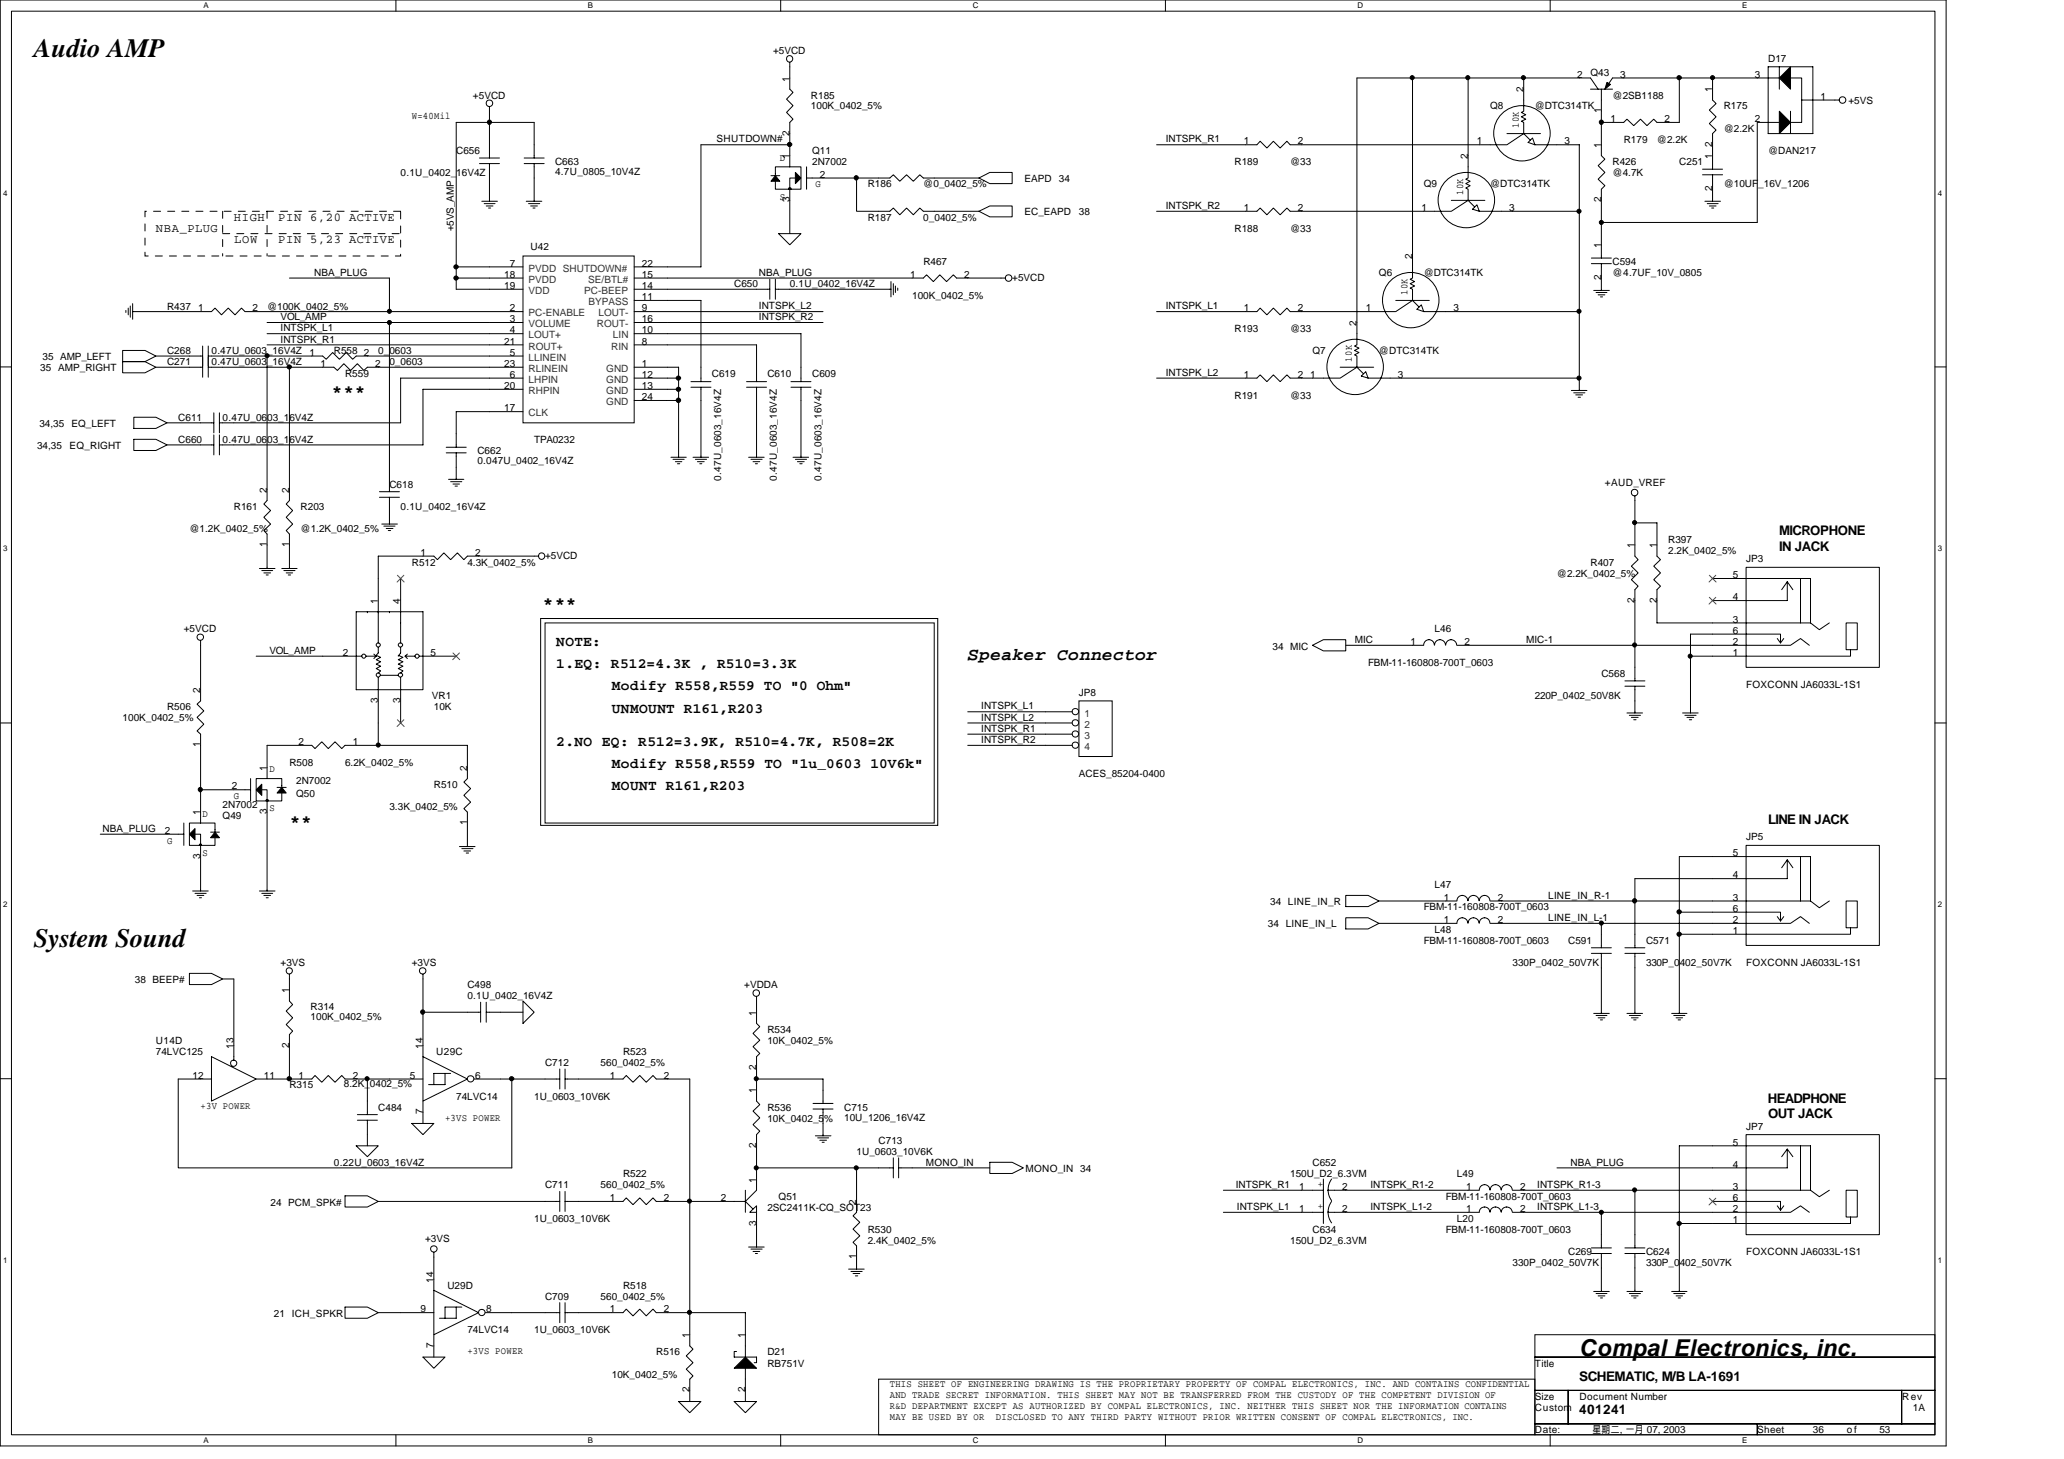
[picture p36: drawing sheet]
<svg xmlns="http://www.w3.org/2000/svg" width="297mm" height="210mm" viewBox="0 0 297 210" stroke-linecap="round" stroke-linejoin="round" font-family="sans-serif">
<defs><g id="words">
<g font-size="3.8">
<text x="4.9" y="8.3">Audio AMP</text>
<text x="4.9" y="136.3">System Sound</text>
</g>
<text font-size="3.3" x="227.3" y="195.1">Compal Electronics, inc.</text>
<g font-size="2.5">
<text x="47.7" y="57.1">***</text>
<text x="78.1" y="87.5">***</text>
<text x="139.3" y="95">Speaker Connector</text>
<text x="41.7" y="118.9">**</text>
</g>
<g font-size="2.1">
<text x="80" y="92.9">NOTE:</text>
<text x="80" y="96.1">1.EQ: R512=4.3K , R510=3.3K</text>
<text x="88" y="99.3">Modify R558,R559 TO &quot;0 Ohm&quot;</text>
<text x="80" y="107.3">2.NO EQ: R512=3.9K, R510=4.7K, R508=2K</text>
<text x="88" y="102.5">UNMOUNT R161,R203</text>
<text x="88" y="110.5">Modify R558,R559 TO &quot;1u_0603 10V6k&quot;</text>
<text x="88" y="113.7">MOUNT R161,R203</text>
</g>
<g font-size="1.9">
<text x="256.1" y="77">MICROPHONE</text>
<text x="256.1" y="79.3">IN JACK</text>
<text x="254.5" y="118.6">LINE IN JACK</text>
<text x="254.4" y="158.6">HEADPHONE</text>
<text x="254.5" y="160.9">OUT JACK</text>
<text x="227.3" y="203.4">401241</text>
<text x="227.3" y="198.6">SCHEMATIC, M/B LA-1691</text>
</g>
<g font-size="1.7">
<text x="22.4" y="33.4">NBA_PLUG</text>
<text x="33.7" y="31.8">HIGH</text>
<text x="33.7" y="35">LOW</text>
<text x="40" y="35">PIN</text>
<text x="40" y="31.8">PIN</text>
<text x="44.6" y="35">5,23 ACTIVE</text>
<text x="44.6" y="31.8">6,20 ACTIVE</text>
</g>
<g font-size="1.4">
<text x="111.2" y="7.7">+5VCD</text>
<text x="113.6" y="11.7" transform="rotate(-90 113.6 11.7)">1</text>
<text x="227" y="11.2">2</text>
<text x="228.9" y="11">Q43</text>
<text x="233.2" y="11.2">3</text>
<text x="252.6" y="11.2">3</text>
<text x="254.5" y="8.9">D17</text>
<text x="59.3" y="17.2">W=40Mil</text>
<text x="68.1" y="14.2">+5VCD</text>
<text x="116.7" y="14.2">R185</text>
<text x="116.7" y="15.6">100K_0402_5%</text>
<text x="214.5" y="15.7">Q8</text>
<text x="219.2" y="13.3" transform="rotate(-90 219.2 13.3)">2</text>
<text x="220.9" y="15.7">@DTC314TK</text>
<text x="230.4" y="16.3" transform="rotate(-90 230.4 16.3)">1</text>
<text x="231.8" y="17.6">1</text>
<text x="232.1" y="14.2">@2SB1188</text>
<text x="239.6" y="17.6">2</text>
<text x="246.4" y="13.3" transform="rotate(-90 246.4 13.3)">1</text>
<text x="248.1" y="15.7">R175</text>
<text x="252.6" y="17.6">2</text>
<text x="262" y="14.4">1</text>
<text x="266" y="15">+5VS</text>
<text x="65.7" y="22.2">C656</text>
<text x="79.9" y="23.7">C663</text>
<text x="103.1" y="20.5">SHUTDOWN#</text>
<text x="112.2" y="23.1">D</text>
<text x="113.6" y="22.9" transform="rotate(-90 113.6 22.9)">1</text>
<text x="113.6" y="19.5" transform="rotate(-90 113.6 19.5)">2</text>
<text x="116.9" y="22.2">Q11</text>
<text x="116.9" y="23.7">2N7002</text>
<text x="167.8" y="20.5">INTSPK_R1</text>
<text x="177.7" y="23.7">R189</text>
<text x="179" y="20.8">1</text>
<text x="185.7" y="23.7">@33</text>
<text x="186.8" y="20.8">2</text>
<text x="211.2" y="22.9" transform="rotate(-90 211.2 22.9)">2</text>
<text x="212.6" y="20.8">1</text>
<text x="218.6" y="18.4" transform="rotate(-90 218.6 18.4)">10K</text>
<text x="225.2" y="20.8">3</text>
<text x="230.4" y="21.3" transform="rotate(-90 230.4 21.3)">1</text>
<text x="232.1" y="23.7">R426</text>
<text x="233.7" y="20.6">R179</text>
<text x="238.5" y="20.6">@2.2K</text>
<text x="241.7" y="23.7">C251</text>
<text x="246.4" y="22.9" transform="rotate(-90 246.4 22.9)">1</text>
<text x="246.4" y="21.1" transform="rotate(-90 246.4 21.1)">2</text>
<text x="248.1" y="19">@2.2K</text>
<text x="254.5" y="22.2">@DAN217</text>
<text x="57.7" y="25.4">0.1U_0402_16V4Z</text>
<text x="79.9" y="25.2">4.7U_0805_10V4Z</text>
<text x="112.2" y="28.7">S</text>
<text x="113.6" y="29.1" transform="rotate(-90 113.6 29.1)">3</text>
<text x="117.3" y="27">G</text>
<text x="118" y="25.6">2</text>
<text x="124.9" y="27">R186</text>
<text x="132.9" y="27">@0_0402_5%</text>
<text x="147.4" y="26.2">EAPD</text>
<text x="152.4" y="26.2">34</text>
<text x="204.9" y="27">Q9</text>
<text x="210.6" y="28" transform="rotate(-90 210.6 28)">10K</text>
<text x="214.5" y="27">@DTC314TK</text>
<text x="230.4" y="29.1" transform="rotate(-90 230.4 29.1)">2</text>
<text x="232.1" y="25.4">@4.7K</text>
<text x="246.4" y="27.5" transform="rotate(-90 246.4 27.5)">2</text>
<text x="248.1" y="27">@10UF_16V_1206</text>
<text x="65.3" y="33.3" transform="rotate(-90 65.3 33.3)">+5VS_AMP</text>
<text x="76.4" y="35.9">U42</text>
<text x="124.9" y="31.7">R187</text>
<text x="132.9" y="31.7">0_0402_5%</text>
<text x="147.4" y="31">EC_EAPD</text>
<text x="155.3" y="31">38</text>
<text x="167.8" y="30.1">INTSPK_R2</text>
<text x="177.7" y="33.4">R188</text>
<text x="179" y="30.4">1</text>
<text x="185.7" y="33.4">@33</text>
<text x="186.8" y="30.4">2</text>
<text x="204.6" y="30.4">1</text>
<text x="217.2" y="30.4">3</text>
<text x="230.4" y="35.7" transform="rotate(-90 230.4 35.7)">1</text>
<text x="45.2" y="39.7">NBA_PLUG</text>
<text x="72.6" y="40">18</text>
<text x="72.6" y="41.6">19</text>
<text x="73.4" y="38.4">7</text>
<text x="92.4" y="41.6">14</text>
<text x="92.4" y="40">15</text>
<text x="92.4" y="38.4">22</text>
<text x="105.7" y="41.4">C650</text>
<text x="109.2" y="39.7">NBA_PLUG</text>
<text x="113.7" y="41.4">0.1U_0402_16V4Z</text>
<text x="131" y="40">1</text>
<text x="132.9" y="38.2">R467</text>
<text x="138.8" y="40">2</text>
<text x="145.7" y="40.4">+5VCD</text>
<text x="198.5" y="39.8">Q6</text>
<text x="203.2" y="37.3" transform="rotate(-90 203.2 37.3)">2</text>
<text x="204.9" y="39.8">@DTC314TK</text>
<text x="230.4" y="40.3" transform="rotate(-90 230.4 40.3)">2</text>
<text x="232.1" y="38.2">C594</text>
<text x="232.1" y="39.8">@4.7UF_10V_0805</text>
<text x="24" y="44.6">R437</text>
<text x="28.5" y="44.8">1</text>
<text x="36.4" y="44.8">2</text>
<text x="38.4" y="44.6">@100K_0402_5%</text>
<text x="40.4" y="47.7">INTSPK_L1</text>
<text x="40.4" y="46.1">VOL_AMP</text>
<text x="73.4" y="44.8">2</text>
<text x="73.4" y="46.4">3</text>
<text x="73.4" y="48">4</text>
<text x="92.4" y="46.4">16</text>
<text x="92.4" y="44.8">9</text>
<text x="92.4" y="43.2">11</text>
<text x="92.4" y="48">10</text>
<text x="109.2" y="46.1">INTSPK_R2</text>
<text x="109.2" y="44.5">INTSPK_L2</text>
<text x="131.3" y="43">100K_0402_5%</text>
<text x="167.8" y="44.5">INTSPK_L1</text>
<text x="177.7" y="47.8">R193</text>
<text x="179" y="44.8">1</text>
<text x="185.7" y="47.8">@33</text>
<text x="186.8" y="44.8">2</text>
<text x="195.2" y="46.9" transform="rotate(-90 195.2 46.9)">2</text>
<text x="196.6" y="44.8">1</text>
<text x="202.6" y="42.4" transform="rotate(-90 202.6 42.4)">10K</text>
<text x="209.2" y="44.8">3</text>
<text x="5.8" y="53.4">35 AMP_RIGHT</text>
<text x="6.1" y="51.8">35 AMP_LEFT</text>
<text x="24" y="52.6">C271</text>
<text x="24" y="51">C268</text>
<text x="30.4" y="52.6">0.47U_0603_16V4Z</text>
<text x="30.4" y="51">0.47U_0603_16V4Z</text>
<text x="40.4" y="49.3">INTSPK_R1</text>
<text x="44.5" y="51.2">1</text>
<text x="46.1" y="52.8">1</text>
<text x="48" y="51">R558</text>
<text x="52.4" y="51.2">2</text>
<text x="54" y="52.8">2</text>
<text x="54.4" y="51">0_0603</text>
<text x="56" y="52.6">0_0603</text>
<text x="72.6" y="49.6">21</text>
<text x="72.6" y="52.8">23</text>
<text x="73.4" y="51.2">5</text>
<text x="92.4" y="49.6">8</text>
<text x="92.4" y="52.8">1</text>
<text x="188.9" y="51">Q7</text>
<text x="194.6" y="52" transform="rotate(-90 194.6 52)">10K</text>
<text x="198.5" y="51">@DTC314TK</text>
<text x="49.7" y="54.2">R559</text>
<text x="72.6" y="56">20</text>
<text x="72.6" y="59.2">17</text>
<text x="73.4" y="54.4">6</text>
<text x="92.4" y="57.6">24</text>
<text x="92.4" y="56">13</text>
<text x="92.4" y="54.4">12</text>
<text x="102.4" y="54.2">C619</text>
<text x="110.4" y="54.2">C610</text>
<text x="116.9" y="54.2">C609</text>
<text x="167.8" y="54.1">INTSPK_L2</text>
<text x="177.7" y="57.4">R191</text>
<text x="179" y="54.4">1</text>
<text x="185.7" y="57.4">@33</text>
<text x="186.8" y="54.4">2</text>
<text x="188.5" y="54.4">1</text>
<text x="201.2" y="54.4">3</text>
<text x="5.3" y="64.6">34,35</text>
<text x="5.7" y="61.4">34,35</text>
<text x="10" y="64.6">EQ_RIGHT</text>
<text x="10.3" y="61.4">EQ_LEFT</text>
<text x="25.7" y="60.6">C611</text>
<text x="25.7" y="63.8">C660</text>
<text x="32" y="60.6">0.47U_0603_16V4Z</text>
<text x="32" y="63.8">0.47U_0603_16V4Z</text>
<text x="68.7" y="65.4">C662</text>
<text x="76.9" y="63.8">TPA0232</text>
<text x="38.4" y="70.9" transform="rotate(-90 38.4 70.9)">2</text>
<text x="41.6" y="70.9" transform="rotate(-90 41.6 70.9)">2</text>
<text x="56" y="70.2">C618</text>
<text x="68.7" y="66.8">0.047U_0402_16V4Z</text>
<text x="103.8" y="69.1" transform="rotate(-90 103.8 69.1)">0.47U_0603_16V4Z</text>
<text x="111.8" y="69.1" transform="rotate(-90 111.8 69.1)">0.47U_0603_16V4Z</text>
<text x="118.2" y="69.1" transform="rotate(-90 118.2 69.1)">0.47U_0603_16V4Z</text>
<text x="231" y="69.8">+AUD_VREF</text>
<text x="27.3" y="76.6">@1.2K_0402_5%</text>
<text x="33.7" y="73.4">R161</text>
<text x="43.3" y="73.4">R203</text>
<text x="43.3" y="76.6">@1.2K_0402_5%</text>
<text x="57.7" y="73.4">0.1U_0402_16V4Z</text>
<text x="38.4" y="78.7" transform="rotate(-90 38.4 78.7)">1</text>
<text x="41.6" y="78.7" transform="rotate(-90 41.6 78.7)">1</text>
<text x="59.3" y="81.4">R512</text>
<text x="60.5" y="80">1</text>
<text x="67.3" y="81.4">4.3K_0402_5%</text>
<text x="68.4" y="80">2</text>
<text x="78.4" y="80.4">+5VCD</text>
<text x="224.1" y="83">@2.2K_0402_5%</text>
<text x="228.9" y="81.4">R407</text>
<text x="235.2" y="78.9" transform="rotate(-90 235.2 78.9)">1</text>
<text x="238.4" y="78.9" transform="rotate(-90 238.4 78.9)">1</text>
<text x="240.1" y="78.2">R397</text>
<text x="240.1" y="79.8">2.2K_0402_5%</text>
<text x="249.4" y="83.2">5</text>
<text x="251.3" y="80.9">JP3</text>
<text x="54.4" y="86.9" transform="rotate(-90 54.4 86.9)">1</text>
<text x="57.6" y="86.9" transform="rotate(-90 57.6 86.9)">4</text>
<text x="235.2" y="86.7" transform="rotate(-90 235.2 86.7)">2</text>
<text x="238.4" y="86.7" transform="rotate(-90 238.4 86.7)">2</text>
<text x="249.4" y="89.6">3</text>
<text x="249.4" y="86.4">4</text>
<text x="26.5" y="91">+5VCD</text>
<text x="38.8" y="94.1">VOL_AMP</text>
<text x="49.4" y="94.4">2</text>
<text x="62" y="94.4">5</text>
<text x="183.1" y="93.5">34 MIC</text>
<text x="195" y="92.5">MIC</text>
<text x="196.9" y="95.8">FBM-11-160808-700T_0603</text>
<text x="203" y="92.8">1</text>
<text x="206.5" y="91">L46</text>
<text x="210.8" y="92.8">2</text>
<text x="219.6" y="92.5">MIC-1</text>
<text x="249.4" y="94.4">1</text>
<text x="249.4" y="92.8">2</text>
<text x="249.4" y="91.2">6</text>
<text x="28.8" y="99.7" transform="rotate(-90 28.8 99.7)">2</text>
<text x="54.4" y="101.1" transform="rotate(-90 54.4 101.1)">3</text>
<text x="57.6" y="101.1" transform="rotate(-90 57.6 101.1)">3</text>
<text x="62.1" y="100.6">VR1</text>
<text x="155.3" y="100.1">JP8</text>
<text x="220.9" y="100.6">220P_0402_50V8K</text>
<text x="230.5" y="97.4">C568</text>
<text x="251.3" y="99">FOXCONN JA6033L-1S1</text>
<text x="17.6" y="103.8">100K_0402_5%</text>
<text x="24" y="102.2">R506</text>
<text x="28.8" y="107.5" transform="rotate(-90 28.8 107.5)">1</text>
<text x="43" y="107.2">2</text>
<text x="50.8" y="107.2">1</text>
<text x="62.4" y="102.2">10K</text>
<text x="141.2" y="105.3">INTSPK_R1</text>
<text x="141.2" y="103.7">INTSPK_L2</text>
<text x="141.2" y="102.1">INTSPK_L1</text>
<text x="141.2" y="106.9">INTSPK_R2</text>
<text x="33.4" y="113.6">2</text>
<text x="38.4" y="110.9" transform="rotate(-90 38.4 110.9)">1</text>
<text x="38.8" y="111.1">D</text>
<text x="41.7" y="110.2">R508</text>
<text x="42.6" y="112.7">2N7002</text>
<text x="49.7" y="110.2">6.2K_0402_5%</text>
<text x="62.4" y="113.4">R510</text>
<text x="67.2" y="110.9" transform="rotate(-90 67.2 110.9)">2</text>
<text x="155.3" y="111.8">ACES_85204-0400</text>
<text x="14.8" y="119.7">NBA_PLUG</text>
<text x="23.7" y="120">2</text>
<text x="28.8" y="117.3" transform="rotate(-90 28.8 117.3)">1</text>
<text x="29.2" y="117.5">D</text>
<text x="32" y="117.9">Q49</text>
<text x="32" y="116.2">2N7002</text>
<text x="33.7" y="115">G</text>
<text x="38.4" y="117.1" transform="rotate(-90 38.4 117.1)">3</text>
<text x="38.8" y="116.7">S</text>
<text x="42.6" y="114.6">Q50</text>
<text x="56" y="116.6">3.3K_0402_5%</text>
<text x="67.2" y="118.7" transform="rotate(-90 67.2 118.7)">1</text>
<text x="24" y="121.4">G</text>
<text x="28.8" y="123.5" transform="rotate(-90 28.8 123.5)">3</text>
<text x="29.2" y="123.1">S</text>
<text x="249.4" y="123.2">5</text>
<text x="251.3" y="120.9">JP5</text>
<text x="182.8" y="130.2">34 LINE_IN_R</text>
<text x="204.9" y="131">FBM-11-160808-700T_0603</text>
<text x="206.5" y="127.8">L47</text>
<text x="207.8" y="129.6">1</text>
<text x="215.6" y="129.6">2</text>
<text x="222.8" y="129.3">LINE_IN_R-1</text>
<text x="249.4" y="129.6">3</text>
<text x="249.4" y="126.4">4</text>
<text x="249.4" y="131.2">6</text>
<text x="182.5" y="133.4">34 LINE_IN_L</text>
<text x="204.9" y="135.8">FBM-11-160808-700T_0603</text>
<text x="206.5" y="134.2">L48</text>
<text x="207.8" y="132.8">1</text>
<text x="215.6" y="132.8">2</text>
<text x="222.8" y="132.5">LINE_IN_L-1</text>
<text x="225.7" y="135.8">C591</text>
<text x="236.9" y="135.8">C571</text>
<text x="249.4" y="134.4">1</text>
<text x="249.4" y="132.8">2</text>
<text x="19.4" y="141.4">38 BEEP#</text>
<text x="40.4" y="139">+3VS</text>
<text x="41.6" y="142.9" transform="rotate(-90 41.6 142.9)">1</text>
<text x="59.3" y="139">+3VS</text>
<text x="67.3" y="142.2">C498</text>
<text x="67.3" y="143.8">0.1U_0402_16V4Z</text>
<text x="107.1" y="142.2">+VDDA</text>
<text x="217.7" y="139">330P_0402_50V7K</text>
<text x="236.9" y="139">330P_0402_50V7K</text>
<text x="251.3" y="139">FOXCONN JA6033L-1S1</text>
<text x="44.7" y="145.4">R314</text>
<text x="44.7" y="146.8">100K_0402_5%</text>
<text x="108.8" y="146.1" transform="rotate(-90 108.8 146.1)">1</text>
<text x="110.4" y="148.6">R534</text>
<text x="22.4" y="150.2">U14D</text>
<text x="22.4" y="151.8">74LVC125</text>
<text x="27.7" y="155.2">12</text>
<text x="33.6" y="150.9" transform="rotate(-90 33.6 150.9)">13</text>
<text x="38" y="155.2">11</text>
<text x="41.6" y="150.7" transform="rotate(-90 41.6 150.7)">2</text>
<text x="43" y="155.2">1</text>
<text x="50.8" y="155.2">2</text>
<text x="59" y="155.2">5</text>
<text x="60.8" y="150.9" transform="rotate(-90 60.8 150.9)">14</text>
<text x="62.8" y="151.8">U29C</text>
<text x="68.4" y="155.2">6</text>
<text x="78.4" y="153.4">C712</text>
<text x="86.4" y="153.4">560_0402_5%</text>
<text x="87.8" y="155.2">1</text>
<text x="89.7" y="151.8">R523</text>
<text x="95.5" y="155.2">2</text>
<text x="108.8" y="153.9" transform="rotate(-90 108.8 153.9)">2</text>
<text x="110.4" y="150.2">10K_0402_5%</text>
<text x="28.9" y="159.6">+3V POWER</text>
<text x="41.7" y="156.6">R315</text>
<text x="49.5" y="156.4">8.2K_0402_5%</text>
<text x="54.4" y="159.8">C484</text>
<text x="60.8" y="160.3" transform="rotate(-90 60.8 160.3)">7</text>
<text x="64" y="161.2">+3VS POWER</text>
<text x="65.7" y="158.2">74LVC14</text>
<text x="76.9" y="158.2">1U_0603_10V6K</text>
<text x="108.8" y="157.3" transform="rotate(-90 108.8 157.3)">1</text>
<text x="110.4" y="159.8">R536</text>
<text x="110.4" y="161.4">10K_0402_5%</text>
<text x="121.5" y="159.8">C715</text>
<text x="121.5" y="161.2">10U_1206_16V4Z</text>
<text x="48" y="167.8">0.22U_0603_16V4Z</text>
<text x="108.8" y="165.1" transform="rotate(-90 108.8 165.1)">2</text>
<text x="123.3" y="166.2">1U_0603_10V6K</text>
<text x="126.4" y="164.6">C713</text>
<text x="133.2" y="167.7">MONO_IN</text>
<text x="188.9" y="167.8">C652</text>
<text x="226" y="167.7">NBA_PLUG</text>
<text x="249.4" y="168">4</text>
<text x="249.4" y="164.8">5</text>
<text x="251.3" y="162.5">JP7</text>
<text x="38.9" y="173.5">24 PCM_SPK#</text>
<text x="78.4" y="171">C711</text>
<text x="86.4" y="171">560_0402_5%</text>
<text x="87.8" y="172.8">1</text>
<text x="89.7" y="169.4">R522</text>
<text x="95.5" y="172.8">2</text>
<text x="103.8" y="172.8">2</text>
<text x="108.8" y="170.1" transform="rotate(-90 108.8 170.1)">1</text>
<text x="112.1" y="172.6">Q51</text>
<text x="123.2" y="173.3" transform="rotate(-90 123.2 173.3)">2</text>
<text x="147.6" y="168.6">MONO_IN 34</text>
<text x="177.8" y="170.9">INTSPK_R1</text>
<text x="185.7" y="169.4">150U_D2_6.3VM</text>
<text x="187" y="171.2">1</text>
<text x="190.4" y="173.9" transform="rotate(-90 190.4 173.9)">+</text>
<text x="190.4" y="170.7" transform="rotate(-90 190.4 170.7)">+</text>
<text x="193.2" y="171.2">2</text>
<text x="197.2" y="170.9">INTSPK_R1-2</text>
<text x="208.1" y="172.6">FBM-11-160808-700T_0603</text>
<text x="209.7" y="169.4">L49</text>
<text x="211" y="171.2">1</text>
<text x="218.8" y="171.2">2</text>
<text x="221.2" y="170.9">INTSPK_R1-3</text>
<text x="249.4" y="171.2">3</text>
<text x="249.4" y="172.8">6</text>
<text x="61.2" y="178.6">+3VS</text>
<text x="76.9" y="175.8">1U_0603_10V6K</text>
<text x="108.8" y="176.3" transform="rotate(-90 108.8 176.3)">3</text>
<text x="110.4" y="174.2">2SC2411K-CQ_SOT23</text>
<text x="124.9" y="177.4">R530</text>
<text x="124.9" y="179">2.4K_0402_5%</text>
<text x="178" y="174.1">INTSPK_L1</text>
<text x="185.7" y="179">150U_D2_6.3VM</text>
<text x="187" y="174.4">1</text>
<text x="188.9" y="177.4">C634</text>
<text x="193.2" y="174.4">2</text>
<text x="197.2" y="174.1">INTSPK_L1-2</text>
<text x="208.1" y="177.4">FBM-11-160808-700T_0603</text>
<text x="209.7" y="175.8">L20</text>
<text x="211" y="174.4">1</text>
<text x="218.8" y="174.4">2</text>
<text x="221.2" y="174.1">INTSPK_L1-3</text>
<text x="249.4" y="176">1</text>
<text x="249.4" y="174.4">2</text>
<text x="62.4" y="184.5" transform="rotate(-90 62.4 184.5)">14</text>
<text x="64.4" y="185.4">U29D</text>
<text x="89.7" y="185.4">R518</text>
<text x="123.2" y="181.1" transform="rotate(-90 123.2 181.1)">1</text>
<text x="217.7" y="182.2">330P_0402_50V7K</text>
<text x="225.7" y="180.6">C269</text>
<text x="236.9" y="180.6">C624</text>
<text x="236.9" y="182.2">330P_0402_50V7K</text>
<text x="251.3" y="180.6">FOXCONN JA6033L-1S1</text>
<text x="39.4" y="189.5">21 ICH_SPKR</text>
<text x="60.5" y="188.8">9</text>
<text x="67.3" y="191.8">74LVC14</text>
<text x="70" y="188.8">8</text>
<text x="76.9" y="191.8">1U_0603_10V6K</text>
<text x="78.4" y="187">C709</text>
<text x="86.4" y="187">560_0402_5%</text>
<text x="87.8" y="188.8">1</text>
<text x="95.5" y="188.8">2</text>
<text x="62.4" y="193.9" transform="rotate(-90 62.4 193.9)">7</text>
<text x="67.3" y="194.8">+3VS POWER</text>
<text x="94.4" y="195">R516</text>
<text x="99.2" y="192.5" transform="rotate(-90 99.2 192.5)">1</text>
<text x="107.2" y="192.5" transform="rotate(-90 107.2 192.5)">1</text>
<text x="110.4" y="195">D21</text>
<text x="110.4" y="196.6">RB751V</text>
<text x="220.9" y="196.6">Title</text>
<text x="88" y="198.2">10K_0402_5%</text>
<text x="99.2" y="200.3" transform="rotate(-90 99.2 200.3)">2</text>
<text x="107.2" y="200.3" transform="rotate(-90 107.2 200.3)">2</text>
<text x="128.1" y="199.6">THIS SHEET OF ENGINEERING DRAWING IS THE PROPRIETARY PROPERTY OF COMPAL ELECTRONICS, INC. AND CONTAINS CONFIDENTIAL</text>
<text x="128.1" y="201.2">AND TRADE SECRET INFORMATION. THIS SHEET MAY NOT BE TRANSFERRED FROM THE CUSTODY OF THE COMPETENT DIVISION OF</text>
<text x="128.1" y="202.7">R&amp;D DEPARTMENT EXCEPT AS AUTHORIZED BY COMPAL ELECTRONICS, INC. NEITHER THIS SHEET NOR THE INFORMATION CONTAINS</text>
<text x="220.9" y="203">Custom</text>
<text x="220.9" y="201.4">Size</text>
<text x="227.3" y="201.4">Document Number</text>
<text x="273.8" y="201.4">Rev</text>
<text x="275.3" y="203">1A</text>
<text x="128.1" y="204.3">MAY BE USED BY OR</text>
<text x="143.3" y="204.3">DISCLOSED TO ANY THIRD PARTY WITHOUT PRIOR WRITTEN CONSENT OF COMPAL ELECTRONICS, INC.</text>
<text x="220.9" y="206.2">Date:</text>
<text x="229.2" y="206.2">星期二 一月 07, 2003</text>
<text x="233.1" y="206.2">,</text>
<text x="252.9" y="206.2">Sheet</text>
<text x="260.9" y="206.2">36</text>
<text x="265.8" y="206.2">of</text>
<text x="270.5" y="206.2">53</text>
</g>
<g font-size="1.4" fill="#333">
<text x="76.1" y="39.1">PVDD SHUTDOWN#</text>
<text x="76.1" y="40.7">PVDD</text>
<text x="84.7" y="40.7">SE/BTL#</text>
<text x="76.1" y="45.5">PC-ENABLE</text>
<text x="76.1" y="47.1">VOLUME</text>
<text x="76.1" y="42.3">VDD</text>
<text x="84.1" y="42.3">PC-BEEP</text>
<text x="84.7" y="43.9">BYPASS</text>
<text x="85.9" y="47.1">ROUT-</text>
<text x="86.1" y="45.5">LOUT-</text>
<text x="76.1" y="48.7">LOUT+</text>
<text x="76.1" y="50.3">ROUT+</text>
<text x="76.1" y="51.9">LLINEIN</text>
<text x="76.1" y="53.5">RLINEIN</text>
<text x="87.2" y="53.5">GND</text>
<text x="88" y="50.3">RIN</text>
<text x="88.2" y="48.7">LIN</text>
<text x="76.1" y="55.1">LHPIN</text>
<text x="76.1" y="56.7">RHPIN</text>
<text x="76.1" y="59.9">CLK</text>
<text x="87.2" y="58.3">GND</text>
<text x="87.2" y="56.7">GND</text>
<text x="87.2" y="55.1">GND</text>
<text x="156.1" y="103.1">1</text>
<text x="156.1" y="104.7">2</text>
<text x="156.1" y="106.3">3</text>
<text x="156.1" y="107.9">4</text>
</g>
<g font-size="1.1">
<text x="29.3" y="1.1">A</text>
<text x="84.6" y="1.1">B</text>
<text x="140" y="1.1">C</text>
<text x="195.4" y="1.1">D</text>
<text x="250.7" y="1.1">E</text>
<text x=".5" y="28.2">4</text>
<text x="278.9" y="28.2">4</text>
<text x=".5" y="79.3">3</text>
<text x="278.9" y="79.3">3</text>
<text x=".5" y="130.6">2</text>
<text x="278.9" y="130.6">2</text>
<text x=".5" y="181.7">1</text>
<text x="278.9" y="181.7">1</text>
<text x="29.3" y="207.6">A</text>
<text x="84.6" y="207.6">B</text>
<text x="140" y="207.6">C</text>
<text x="195.4" y="207.6">D</text>
<text x="250.7" y="207.6">E</text>
</g>
</g></defs>
<path d="M0 0h280.1v208h-280.1zM1.6 1.6h276.9v204.8h-276.9z" fill="none" stroke="#000" stroke-width=".14"/>
<g fill="#fff">
<path d="M29.3 .2h.7v1.2h-.7z"/>
<path d="M29.3 206.6h.7v1.2h-.7z"/>
</g>
<path d="M57 0v1.6M57 206.4v1.6" fill="none" stroke="#000" stroke-width=".14"/>
<g fill="#fff">
<path d="M84.6 .2h.7v1.2h-.7z"/>
<path d="M84.6 206.6h.7v1.2h-.7z"/>
</g>
<path d="M112.3 0v1.6M112.3 206.4v1.6" fill="none" stroke="#000" stroke-width=".14"/>
<g fill="#fff">
<path d="M140 .2h.8v1.2h-.8z"/>
<path d="M140 206.6h.8v1.2h-.8z"/>
</g>
<path d="M167.7 0v1.6M167.7 206.4v1.6" fill="none" stroke="#000" stroke-width=".14"/>
<g fill="#fff">
<path d="M195.4 .2h.7v1.2h-.7z"/>
<path d="M195.4 206.6h.7v1.2h-.7z"/>
</g>
<path d="M223.1 0v1.6M223.1 206.4v1.6" fill="none" stroke="#000" stroke-width=".14"/>
<g fill="#fff">
<path d="M250.7 .2h.8v1.2h-.8z"/>
<path d="M250.7 206.6h.8v1.2h-.8z"/>
<path d="M.5 27.2h.6v1.2h-.6z"/>
<path d="M278.9 27.2h.6v1.2h-.6z"/>
<path d="M.5 78.4h.6v1.1h-.6z"/>
<path d="M278.9 78.4h.6v1.1h-.6z"/>
</g>
<path d="M0 52.8h1.6M278.5 52.8h1.6" fill="none" stroke="#000" stroke-width=".14"/>
<g fill="#fff">
<path d="M.5 129.6h.6v1.2h-.6z"/>
<path d="M278.9 129.6h.6v1.2h-.6z"/>
</g>
<path d="M0 104h1.6M278.5 104h1.6" fill="none" stroke="#000" stroke-width=".14"/>
<g fill="#fff">
<path d="M.5 180.8h.6v1.1h-.6z"/>
<path d="M278.9 180.8h.6v1.1h-.6z"/>
</g>
<g fill="none" stroke="#000" stroke-width=".14">
<path d="M70.4 15.4v5.4M113.7 9v2.2M113.7 19.2v1.6M203.3 11.2v25.6M211.3 11.2v11.2M219.3 11.2v1.6M227.3 11.2h-32v35.2M230.5 17.6h1.6M230.5 16v4.8M233.7 11.2h19.2M241.7 11.2v6.4h-1.6M246.5 11.2v1.6"/>
<path d="M252.9 17.6v14.4h-22.4M262.5 14.4h2.2M65.7 38.4h4.7M69.3 29h2.3M69.7 29.3h1.5M70 29.6h.9M70.3 29.9h.3M70.4 25.6v3.4M75.7 29h2.3M76.1 29.3h1.6M76.4 29.6h.9M76.7 29.9h.3"/>
<path d="M76.9 20.8v-3.2h-11.2v24h4.7M76.9 25.6v3.4M112.1 33.6h3.2l-1.6 1.6zM113.7 22.4v-1.6h-12.8v17.6h-4.8M113.7 28.8v4.8M118.4 25.6h4.9v4.8h3.1M123.3 25.6h4.8l.5-.5 .9 1 1-1 .9 1 1-1 .5 .5h8M134.4 30.4h6.5M140.9 25.6l1.5-.8h3.3v1.6h-3.3zM140.9 30.4l1.5-.8h3.3v1.6h-3.3zM166.5 30.4h12.8M166.5 20.8h12.8"/>
<path d="M187.3 30.4h17.6M187.3 20.8h25.6M217.7 30.4h9.6M225.7 20.8h1.6v35.4M230.5 28.8v6.4M245.4 29h2.2M245.7 29.3h1.6M246 29.6h1M246.3 29.9h.3M246.5 20.8v1.6M246.5 27.2v1.8M17.6 50.4h3.3l1.5 .8-1.5 .8h-3.3z"/>
<path d="M17.6 52h3.3l1.5 .8-1.5 .8h-3.3zM18.1 44.7v.3M18.5 44.3v1M18.8 44v1.6M19.1 44.8h11.3l.5-.5 1 1 .9-1 1 1 1-1 .5 .5h35.1M19.1 43.7v2.2M22.4 52.8h4.9M22.4 51.2h4.9M32 52.8h9.7v17.6M32 51.2h12.9M38.4 48h32M38.4 49.6h32"/>
<path d="M38.4 46.4h32M38.4 51.2v19.2M41.7 40h14.3v4.8M41.7 52.8h4.7M52.9 51.2h17.5M54.4 52.8h16M56 46.4v22.4M65.7 40h4.7M70.4 56h-9.5v8h-27.2M70.4 54.4h-12.7v6.4h-24M70.4 59.2h-4.7v3.2M96.1 49.6h12.8v3.2"/>
<path d="M96.1 48h19.2v4.8M96.1 46.4h22.3M96.1 43.2h4.8v9.6M96.1 40h35.2M96.1 54.4h1.6M96.1 56h1.6M96.1 41.6h12.8M96.1 44.8h22.3M96.1 52.8h1.6v13M96.1 57.6h1.6M100.9 57.6v8.2M108.9 57.6v8.2"/>
<path d="M113.7 41.6h14.5M115.3 57.6v8.2M128.2 40.5v2.2M128.6 40.8v1.6M128.9 41.1v1M129.2 41.4v.4M139.3 40h5.4M166.5 54.4h12.8M166.5 44.8h12.8M187.3 54.4h1.6M187.3 44.8h9.6M201.7 54.4h25.6"/>
<path d="M209.7 44.8h17.6M226.1 56.2h2.3M226.5 56.5h1.6M226.8 56.8h1M227.1 57.1h.4M229.4 41.8h2.2M229.7 42.1h1.6M230 42.4h1M230.3 42.7h.3M230.5 40v1.8M19.3 60h3.1l1.6 .8-1.6 .8h-3.1zM19.3 63.2h3.1l1.6 .8-1.6 .8h-3.1z"/>
<path d="M24 64h4.9M24 60.8h4.9M38.4 78.4v3.4M41.7 78.4v3.4M54.9 75.4h2.3M55.2 75.7h1.7M55.6 76h1M55.9 76.3h.3M56 73.6v1.8M64.6 69h2.2M64.9 69.3h1.6M65.2 69.6h.9"/>
<path d="M65.5 69.9h.3M65.7 67.2v1.8M96.6 65.8h2.2M96.9 66.1h1.6M97.2 66.4h.9M97.5 66.7h.3M99.7 65.8h2.3M100.1 66.1h1.6M100.4 66.4h.9M100.7 66.7h.3M107.7 65.8h2.3M108.1 66.1h1.6"/>
<path d="M108.4 66.4h.9M108.7 66.7h.3M114.1 65.8h2.3M114.5 66.1h1.6M114.8 66.4h.9M115.1 66.7h.3M235.3 71.4v7M235.3 75.2h3.2v3.2M28.9 92.2v7M36.9 94.4h9.5M37.3 81.8h2.3M37.7 82.1h1.5"/>
<path d="M38 82.4h.9M38.3 82.7h.3M40.6 81.8h2.2M40.8 82.1h1.7M41.2 82.4h.9M41.5 82.7h.3M60.9 80h-6.5v3.2M68.9 80h8.6M77.8 89h57.2v29.7h-57.2zM78.4 89.6h56v28.8h-56zM188.9 92.8l1.6-.8h3.2v1.6h-3.2zM193.7 92.8h9.6"/>
<path d="M211.3 92.8h35.2M233.8 98.7h2.9M233.8 98h2.9M235.3 86.4v11.6M235.3 98.7v3.9M238.5 86.4v3.2h8M243.3 94.4h3.2M246.5 91.2h-3.2v11.4M28.9 107.2v9.6M28.9 113.6h4.8M38.4 116.8v11.4M43.3 107.2h-4.9v3.2"/>
<path d="M51.3 107.2h16v3.2M54.4 104v3.2M67.3 118.4v3.4M139.3 107.2h11.1M139.3 105.6h11.1M139.3 104h11.1M139.3 102.4h11.1M155.3 100.8h4.8v8h-4.8zM234.1 102.6h2.3M234.5 102.9h1.6M234.8 103.2h1M235.1 103.5h.4"/>
<path d="M242.1 102.6h2.3M242.5 102.9h1.6M242.8 103.2h1M243.1 103.5h.4M14.4 120h9.6M27.7 128.2h2.3M28.1 128.5h1.6M28.4 128.8h.9M28.7 129.2h.3M28.9 123.2v5M37.3 128.2h2.3M37.7 128.5h1.5"/>
<path d="M38 128.8h.9M38.3 129.2h.3M66.1 121.8h2.3M66.5 122.1h1.6M66.8 122.4h.9M67.1 122.7h.3M193.7 128.8h3.2l1.6 .8-1.6 .8h-3.2zM193.7 132h3.2l1.6 .8-1.6 .8h-3.2zM198.5 132.8h9.6M198.5 129.6h9.6M216.1 132.8h30.4M216.1 129.6h30.4"/>
<path d="M230.5 132.8v1.6M230.5 139.2v6.6M235.3 139.2v6.6M241.7 131.2h4.8M241.7 134.4h4.8M246.5 123.2h-4.8v22.6M246.5 126.4h-11.2v8M0 155.2h1.6M27.3 140h3.1l1.6 .8-1.6 .8h-3.1zM28.9 155.2h-3.2v12.8h48v-12.8M32 140.8h1.7v9.6M38.4 155.2h4.9"/>
<path d="M41.7 140.2v2.2M41.7 150.4v4.8M51.3 155.2h4.7M52.9 155.2v3.2M60.9 140.2v10.2M60.9 145.6h6.4M72 155.2h6.4M72 145.6h3.3M75.3 144l1.6 1.6-1.6 1.6zM83.3 155.2h4.8M96.1 155.2h3.2v36.8M108.9 143.4v2.2"/>
<path d="M108.9 153.6v3.2M108.9 155.2h9.5v3.5M117 159.6h2.9M117 158.7h2.9M118.4 159.6v3.8M229.4 145.8h2.2M229.7 146.1h1.6M230 146.4h1M230.3 146.7h.3M234.1 145.8h2.3M234.5 146.1h1.6M234.8 146.4h1"/>
<path d="M235.1 146.7h.4M240.6 145.8h2.2M240.9 146.1h1.6M241.2 146.4h.9M241.5 146.7h.3M278.5 155.2h1.6M49.7 172h3.2l1.5 .8-1.5 .9h-3.2zM51.3 164.8h3.1l-1.5 1.6zM52.9 163.2v1.6M54.4 172.8h24M59.3 161.6h3.1l-1.5 1.6zM60.9 160v1.6"/>
<path d="M83.3 172.8h4.8M96.1 172.8h8M107.7 179.4h2.3M108.1 179.7h1.6M108.9 168h17.5M108.9 164.8v4.8M108.9 176v3.4M117.3 163.4h2.3M117.7 163.7h1.5M118 164h1M118.3 164.3h.3M123.3 168v6.4l-.5 .5 .9 1-.9 .9 .9 1-.9 .9 .5 .5v3.4"/>
<path d="M131.3 168h11.1M142.4 167.2h3.3l1.6 .8-1.6 .8h-3.3zM176.1 171.2h11.2M176.1 174.4h11.2M193.7 171.2h17.6M193.7 174.4h17.6M219.3 171.2h27.2M219.3 174.4h27.2M224.1 168h22.4M230.5 174.4v3.2M235.3 171.2v6.4M241.7 176h4.8"/>
<path d="M246.5 164.8h-4.8v21M49.7 188h3.2l1.5 .8-1.5 .9h-3.2zM54.4 188.8h3.3M60.9 195.2h3.1l-1.6 1.6zM62.4 180.2v3.8M62.4 193.6v1.6M73.7 188.8h4.7M83.3 188.8h6.4l.4-.5 1 1 1-1 .9 1 1-1 .4 .5h12.9v6.4M106 194.4h-.3v.8h3.2v.8h-.4M107.3 196.8v4.8M108.4 180h.9M108.7 180.3h.3"/>
<path d="M122.1 182.6h2.3M122.5 182.9h1.6M122.8 183.2h.9M123.1 183.6h.3M126.4 198.4h94.5v8h-94.5zM220.9 192h57.6v3.2h-57.6zM220.9 195.2h57.6v4.8h-57.6zM229.4 185.8h2.2M229.7 186.1h1.6M230 186.4h1M230.3 186.7h.3M230.5 182.4v3.4"/>
<path d="M234.1 185.8h2.3M234.5 186.1h1.6M234.8 186.4h1M235.1 186.7h.4M235.3 182.4v3.4M240.6 185.8h2.2M240.9 186.1h1.6M241.2 186.4h.9M241.5 186.7h.3M97.7 201.6h3.2l-1.6 1.6zM99.3 200v1.6M105.7 201.6h3.2l-1.6 1.6z"/>
<path d="M220.9 200h4.8v4.9h-4.8zM220.9 204.9h32v1.5h-32zM225.7 200h48v4.9h-48zM252.9 204.9h25.6v1.5h-25.6zM273.7 200h4.8v4.9h-4.8z"/>
<circle cx="70.4" cy="14.9" r=".47"/>
<circle cx="113.6" cy="8.5" r=".46"/>
<circle cx="265.2" cy="14.4" r=".47"/>
<circle cx="145.1" cy="40" r=".47"/>
<circle cx="235.2" cy="70.9" r=".47"/>
<circle cx="28.8" cy="91.7" r=".46"/>
<circle cx="77.9" cy="80" r=".46"/>
<circle cx="41.6" cy="139.7" r=".45"/>
<circle cx="60.8" cy="139.7" r=".46"/>
<circle cx="108.8" cy="142.9" r=".47"/>
<circle cx="62.4" cy="179.7" r=".46"/>
</g>
<path d="M20.9 30.4h36.8v6.4h-36.8zM32 30.4v6.4M32 33.6h25.7M38.4 30.4v6.4" fill="none" stroke="#000" stroke-width=".14" stroke-dasharray="1 1 1 1 1 1 1 1"/>
<path d="M105.7 196.8l1.6-1.6 1.6 1.6z" fill-rule="evenodd" fill="#000" stroke="#000" stroke-width=".14"/>
<circle cx="154.8" cy="102.4" r=".46" fill="#fff" stroke="#000" stroke-width=".14"/>
<path d="M150.4 102.4h3.9" fill="none" stroke="#000" stroke-width=".14"/>
<circle cx="154.8" cy="104" r=".46" fill="#fff" stroke="#000" stroke-width=".14"/>
<path d="M150.4 104h3.9" fill="none" stroke="#000" stroke-width=".14"/>
<circle cx="154.8" cy="105.6" r=".46" fill="#fff" stroke="#000" stroke-width=".14"/>
<path d="M150.4 105.6h3.9" fill="none" stroke="#000" stroke-width=".14"/>
<circle cx="154.8" cy="107.2" r=".46" fill="#fff" stroke="#000" stroke-width=".14"/>
<g fill="none" stroke="#000" stroke-width=".14">
<path d="M113.7 11.2v1.6l.4 .5-.9 1 .9 .9-.9 1 .9 .9-.4 .5v1.6M216.1 16.4a4 4 0 0 1 6.4 .8 4 4 0 0 1-2.7 5.9 4 4 0 0 1-4.3-2 4 4 0 0 1 .6-4.7zM216.9 19.2h4.8M219.3 19.2l-2.4 1.6h-4M219.3 12.8v3.2l-.4 .2 .7 .3-.7 .3 .7 .3-.7 .3 .4 .2v1.6M219.3 19.2l.9 1M220.6 19.9l.3 .9-1-.3zM227.3 11.2h1.6l1.1 1.6M228.9 12.8h3.2M230.5 12.8v3.2M232.1 17.6h1.6l.4-.5 1 1 1-1 .9 1 1-1 .5 .5h1.6M233.7 11.2h-1.6l-1.1 1.6"/>
<path d="M246.5 12.8v1.6l.5 .5-1 .9 1 1-1 1 1 .9-.5 .5v1.6M252.9 11.2h3.2M252.9 17.6h3.2M254.5 9.6h6.4v9.6h-6.4zM256.1 9.6v3.2M257.7 11.2h1.6v6.4h-1.6M257.7 16v3.2M259.3 14.4h3.2M69 23.5h2.9M69 22.7h2.9M70.4 20.8v1.9M70.4 23.5v2.1"/>
<path d="M70.4 38.4h4.9M75.3 36.8h16v24h-16zM75.4 23.5h2.9M75.4 22.7h2.9M76.9 20.8v1.9M76.9 23.5v2.1M91.3 38.4h4.8M126.4 30.4h1.7l.5-.5 .9 1 1-1 .9 1 1-1 .5 .5h1.5M179.3 30.4h1.6l.5-.5 .9 1 1-1 .9 1 1-1 .5 .5h1.6M203.3 36.8v3.2l-.4 .2 .7 .3-.7 .3 .7 .3-.7 .3 .4 .2v1.6M220.9 20.8h4.8M229 37.9h2.9"/>
<path d="M229 37.1h2.9M230.5 35.2v1.9M230.5 37.9v2.1M245 25.1h2.9M245 24.3h2.9M246.5 22.4v1.9M246.5 25.1v2.1M27.3 52.8h1.9M27.3 51.2h1.9M29.2 49.8v4.5M30 52.8h2M30 49.8v4.5"/>
<path d="M30 51.2h2M30.8 59.4v2.9M31.6 59.4v2.9M44.9 51.2h1.5l.5 .5 1-1 .9 1 1-1 1 1 .5-.5h1.6M46.4 52.8h1.6l.6 .5 .9-1 1 1 .9-1 1 1 .5-.5h1.5M70.4 44.8h4.9M70.4 52.8h4.9M70.4 54.4h4.9M70.4 40h4.9M70.4 51.2h4.9M70.4 46.4h4.9M70.4 48h4.9"/>
<path d="M70.4 49.6h4.9M70.4 56h4.9M70.4 41.6h4.9M70.4 59.2h4.9M91.3 44.8h4.8M91.3 52.8h4.8M91.3 54.4h4.8M91.3 40h4.8M91.3 43.2h4.8M91.3 46.4h4.8M91.3 48h4.8M91.3 49.6h4.8"/>
<path d="M91.3 56h4.8M91.3 41.6h4.8M91.3 57.6h4.8M99.4 54.9h2.9M99.4 55.7h2.9M100.9 52.8v2.1M100.9 55.7v1.9M107.4 54.9h2.9M107.4 55.7h2.9M108.9 52.8v2.1M108.9 55.7v1.9M108.9 41.6h1.9"/>
<path d="M110.8 40.2v2.9M111.6 41.6h2.1M111.6 40.2v2.9M113.8 54.9h2.9M113.8 55.7h2.9M115.3 52.8v2.1M115.3 55.7v1.9M131.3 40h1.6l.4-.5 1 1 1-1 .9 1 1-1 .5 .5h1.6M179.3 44.8h1.6l.5-.5 .9 1 1-1 .9 1 1-1 .5 .5h1.6M192.1 50a4 4 0 0 1 6.4 .8 4 4 0 0 1-2.7 5.9 4 4 0 0 1-4.3-2 4 4 0 0 1 .6-4.7zM192.9 52.8h4.8M195.3 52.8l-2.4 1.6h-4"/>
<path d="M195.3 46.4v3.2l-.4 .2 .7 .3-.7 .3 .7 .3-.7 .4 .4 .1v1.6M195.3 52.8l.9 1M195.9 54.1l.7-.6 .3 .9zM196.9 54.4h4.8M200.1 40.4a4 4 0 0 1 6.4 .8 4 4 0 0 1-2.7 5.9 4 4 0 0 1-4.3-2 4 4 0 0 1 .6-4.7zM200.9 43.2h4.8M203.3 43.2l-2.4 1.6h-4M203.3 43.2l.9 1M204.6 43.9l.3 .9-1-.3zM204.9 44.8h4.8M28.9 60.8h1.9M31.6 60.8h2.1"/>
<path d="M38.4 70.4v1.6l-.4 .5 .9 .9-.9 1 .9 1-.9 .9 .4 .5v1.6M41.7 70.4v1.6l-.5 .5 .9 .9-.9 1 .9 1-.9 .9 .5 .5v1.6M54.6 71.5h2.9M54.6 70.7h2.9M56 68.8v1.9M56 71.5v2.1M64.2 65.2h2.9M64.2 64.3h2.9M65.7 62.4v1.9M65.7 65.2v2M235.3 78.4v1.6l.5 .5-1 .9 1 1-1 1 1 .9-.5 .5v1.6M238.5 78.4v1.6l.5 .5-1 .9 1 1-1 1 1 .9-.5 .5v1.6"/>
<path d="M28.9 99.2v1.6l-.5 .5 .9 1-.9 .9 .9 1-.9 1 .5 .4v1.6M46.4 94.4h5.7M51.3 88h9.6v11.2h-9.6zM52.7 94.4h1.4M52.9 88h.1M53.8 94.1l.3 .3M54.1 94.4l-.3 .3M54.4 88h.1M54.4 93.1v.8l-.3 .4 .7 .3-.7 .3 .7 .3-.7 .3 .7 .3-.7 .4 .7 .3-.4 .3M54.4 83.2v9.3M54.4 97.5v6.5M54.8 97.2h2.5"/>
<path d="M56 88h.1M57.3 94.3l.7 .3-.7 .3 .7 .3-.7 .3 .7 .3-.7 .4 .7 .3-.3 .3M57.7 93.1v.8l-.4 .5M57.7 83.2v9.3M57.7 97.5v6.5M58.6 94.1l-.3 .3M59.7 94.4h-1.4l.3 .3M60.4 94.4h5.3M60.9 80h1.5l.5 .5 1-1 1 1 .9-1 1 1 .5-.5h1.6M203.3 92.8h1.6M204.9 92.8a.76 .76 0 0 1 .8-.8 .76 .76 0 0 1 .7 .8M206.5 92.8a.78 .78 0 0 1 .7-.8 .78 .78 0 0 1 .8 .8"/>
<path d="M208.1 92.8a.78 .78 0 0 1 .7-.8 .78 .78 0 0 1 .8 .8M209.7 92.8h1.6M246.5 92.8h11.2l1.4-.9 1.3 .9M246.5 89.6h14.1l1.2 1 1.5-1M246.5 91.2h9.7v1.3M246.5 83.2h14.1v6.4M251.3 81.6h19.2v14.4h-19.2zM255.8 91.9l.4 .6 .5-.6M256.4 84.8l.8-1.1 .8 1.1M257.2 83.7v2.7h-10.7M259.1 83.2v6.4M265.7 89.6h1.6v3.9h-1.6z"/>
<path d="M266.3 93.5v.9h-19.8M26.5 118.4v3.2M28.9 118.4h-1.6v3.2h1.6v-1.6h-.8M28.9 118.4h2v1.3M28.9 116.8v1.6M30.3 119.7h1.3M43.3 107.2h1.6l.4 .5 1-1 .9 1 1-1 1 1 .5-.5h1.6M67.3 110.4v1.6l-.5 .5 .9 1-.9 .9 .9 1-.9 .9 .5 .5v1.6M150.4 107.2h3.9M24 120h2.5M28.7 121.6v-.1h.3v.1h-.1M28.9 121.6v1.6"/>
<path d="M30.9 120.5v1.1h-2M208.1 132.8h1.6M209.7 132.8a.78 .78 0 0 1 .8-.8 .78 .78 0 0 1 .7 .8M211.3 132.8a.78 .78 0 0 1 .8-.8 .78 .78 0 0 1 .7 .8M212.9 132.8a.76 .76 0 0 1 .8-.8 .76 .76 0 0 1 .7 .8M214.5 132.8h1.6M229 137.2h2.9M229 136.4h2.9M230.5 134.4v2M230.5 137.2v2M233.8 137.2h2.9M233.8 136.4h2.9"/>
<path d="M235.3 134.4v2M235.3 137.2v2M246.5 132.8h11.2l1.4-.9 1.3 .9M246.5 129.6h14.1l1.2 1 1.5-1M246.5 131.2h9.7v1.3M246.5 123.2h14.1v6.4M251.3 121.6h19.2v14.4h-19.2zM255.8 131.9l.4 .6 .5-.6M256.4 124.8l.8-1.1 .8 1.1M257.2 123.7v2.7h-10.7M259.1 123.2v6.4M265.7 129.6h1.6v3.9h-1.6z"/>
<path d="M266.3 133.5v.9h-19.8M28.9 155.2h1.5M30.4 152l6.5 3.2-6.5 3.2zM33.7 150.4v2.1M36.9 155.2h1.5M41.7 142.4v1.6l.4 .5-.9 1 .9 .9-.9 1 .9 .9-.4 .5v1.6M43.3 155.2h1.6l.4-.5 1 1 .9-1 1 1 1-1 .5 .5h1.6M60.9 152l6.4 3.2-6.4 3.2zM64 154.4v1.6h-2.3M64.9 154.4h-2.5v1.6M67.3 145.6h1.9M69.2 144.2v2.9"/>
<path d="M70 145.6h2M70 144.2v2.9M78.4 155.2h2.2M80.6 153.8v2.9M81.3 155.2h2M81.3 153.8v2.9M88.1 155.2h1.6l.4-.5 1 1 1-1 .9 1 1-1 .4 .5h1.7M108.9 145.6v1.6l.4 .5-.9 1 .9 .9-.9 1 .9 1-.4 .4v1.6M78.4 172.8h2.2M80.6 171.4v2.9M81.3 172.8h2M81.3 171.4v2.9"/>
<path d="M88.1 172.8h1.6l.4-.5 1 1 1-1 .9 1 1-1 .4 .5h1.7M104.1 172.8h3.2M107.3 171.2v3.2M108.9 169.6v1.6l-1.6 1.6 1.1 1.1 .5-.4v.9h-1l.5-.5M108.9 174.4v1.6M187.3 171.2h3.2M187.3 174.4h3.2M190.5 169.6v6.4M191.1 171.2h2.6M191.1 174.4h2.6M191.6 169.6a2.58 2.58 0 0 0-.5 1.6 2.45 2.45 0 0 0 .5 1.5M191.6 172.8a2.54 2.54 0 0 0-.5 1.6 2.54 2.54 0 0 0 .5 1.5"/>
<path d="M211.3 171.2h1.6M211.3 174.4h1.6M212.9 171.2a.76 .76 0 0 1 .8-.8 .76 .76 0 0 1 .7 .8M212.9 174.4a.76 .76 0 0 1 .8-.7 .76 .76 0 0 1 .7 .7M214.5 171.2a.78 .78 0 0 1 .7-.8 .78 .78 0 0 1 .8 .8M214.5 174.4a.79 .79 0 0 1 .7-.7 .79 .79 0 0 1 .8 .7M216.1 171.2a.78 .78 0 0 1 .7-.8 .78 .78 0 0 1 .8 .8M216.1 174.4a.79 .79 0 0 1 .7-.7 .79 .79 0 0 1 .8 .7M217.7 171.2h1.6M217.7 174.4h1.6M229 179.5h2.9M230.5 177.6v1.9"/>
<path d="M233.8 179.5h2.9M235.3 177.6v1.9M246.5 174.4h11.2l1.4-.9 1.3 .9M246.5 171.2h14.1l1.2 1 1.5-1M246.5 172.8h9.7v1.3M246.5 164.8h14.1v6.4M251.3 163.2h19.2v14.4h-19.2zM255.8 173.5l.4 .6 .5-.6M256.4 166.4l.8-1.1 .8 1.1M257.2 165.3v2.7h-10.7M259.1 164.8v6.4M265.7 171.2h1.6v3.9h-1.6z"/>
<path d="M266.3 175.1v.9h-19.8M78.4 188.8h2.2M80.6 187.4v2.9M81.3 187.4v2.9M81.3 188.8h2M99.3 192v1.6l.4 .5-.9 1 .9 .9-.9 1 .9 1-.4 .4v1.6M229 180.3h2.9M230.5 180.3v2.1M233.8 180.3h2.9M235.3 180.3v2.1"/>
<circle cx="52.4" cy="94.4" r=".3"/>
<circle cx="54.4" cy="97.1" r=".3"/>
<circle cx="54.4" cy="92.8" r=".3"/>
<circle cx="57.6" cy="97.1" r=".31"/>
<circle cx="57.6" cy="92.8" r=".31"/>
<circle cx="60" cy="94.4" r=".3"/>
<circle cx="33.6" cy="153" r=".45"/>
</g>
<path d="M57.2 82.8l1 .9M58.1 82.8l-1 .9M65.2 93.9l1 1M66.1 93.9l-1 1M246 85.9l1 1M246 82.8l1 .9M246.9 85.9l-.9 1M246.9 82.8l-.9 .9M57.2 103.5l1 1M58.1 103.5l-1 1M246 172.4l1 1M246.9 172.4l-.9 1" fill="none" stroke="#4c4c4c" stroke-width=".14"/>
<g fill="#000" stroke="#000" stroke-width=".14">
<path d="M231.3 11.9l.5 .2-.8 .7z" fill-rule="evenodd"/>
<path d="M256.1 16l1.6 1.6-1.6 1.6z" fill-rule="evenodd"/>
<path d="M256.1 11.2l1.6-1.6v3.2z" fill-rule="evenodd"/>
<path d="M27.3 120l.8-.8v1.6z" fill-rule="evenodd"/>
<path d="M30.9 119.7l.7 .8h-1.3z" fill-rule="evenodd"/>
</g>
<circle cx="67.7" cy="155.2" r=".46" fill="#fff" stroke="#000" stroke-width=".14"/>
<g fill="none" stroke="#000" stroke-width=".14">
<path d="M111 25.3h1.2M111.6 26.1v1.1h2.1M113.7 24h1.6v3.2h-1.6v-1.6h.8M113.7 24h-2.1v1.3M113.7 27.2h-.2v-.1h.3v.1M113.7 22.4v1.6M113.7 27.2v1.6M116.1 25.6h2.3M116.1 24v3.2M179.3 20.8h1.6l.5-.5 .9 1 1-1 .9 1 1-1 .5 .5h1.6M208.1 26a4 4 0 0 1 6.4 .8 4 4 0 0 1-2.7 5.9 4 4 0 0 1-4.3-2 4 4 0 0 1 .6-4.7zM208.9 28.8h4.8"/>
<path d="M211.3 28.8l-2.4 1.6h-4M211.3 22.4v3.2l-.4 .2 .7 .3-.7 .3 .7 .3-.7 .4 .4 .1v1.6M211.3 28.8l.9 1M212.6 29.5l.3 .9-1-.3zM212.9 30.4h4.8M230.5 20.8v1.6l.5 .5-1 .9 1 1-1 1 1 .9-.5 .5v1.6M179.3 54.4h1.6l.5-.5 .9 1 1-1 .9 1 1-1 .5 .5h1.6M33.7 113.6h2.4M36.1 112v3.2M38.3 115.2v-.1h.3v.1h-.2M38.4 112h-1.5v3.2h1.5v-1.6h-.7M38.4 112h2.2v1.3"/>
<path d="M38.4 110.4v1.6M38.4 115.2v1.6M39.9 113.3h1.3M40.6 114.1v1.1h-2.2M208.1 129.6h1.6M209.7 129.6a.78 .78 0 0 1 .8-.8 .78 .78 0 0 1 .7 .8M211.3 129.6a.78 .78 0 0 1 .8-.8 .78 .78 0 0 1 .7 .8M212.9 129.6a.76 .76 0 0 1 .8-.8 .76 .76 0 0 1 .7 .8M214.5 129.6h1.6M56 155.2h4.9M60.9 150.4v1.6M60.9 158.4v1.6"/>
<path d="M68.2 155.2h3.8M126.4 168h2.2M128.6 166.6v2.9M129.3 168h2M129.3 166.6v2.9M62.4 185.6l6.5 3.2-6.5 3.2zM65.7 188v1.7h-2.5M66.5 188h-2.5v1.7"/>
</g>
<g fill="#000" stroke="#000" stroke-width=".14">
<path d="M111.6 25.3l.6 .8h-1.2z" fill-rule="evenodd"/>
<path d="M114.5 24.8l.8 .8-.8 .8z" fill-rule="evenodd"/>
<path d="M37.7 112.8v1.6l-.8-.8z" fill-rule="evenodd"/>
<path d="M40.6 113.3l.6 .8h-1.3z" fill-rule="evenodd"/>
</g>
<circle cx="69.3" cy="188.8" r=".46" fill="#fff" stroke="#000" stroke-width=".14"/>
<g fill="none" stroke="#000" stroke-width=".14">
<path d="M28.9 64h1.9M30.8 62.6v2.8M31.6 64h2.1M31.6 62.6v2.8M52.9 158.4v2M108.9 156.8v1.6l.4 .5-.9 1 .9 .9-.9 1 .9 .9-.4 .5v1.6M51.4 161.2h2.9M51.4 160.4h2.9M52.9 161.2v2M57.7 188.8h4.7M62.4 184v1.6M62.4 192v1.6"/>
<path d="M69.8 188.8h3.9"/>
</g>
<g fill="#000" stroke="#000" stroke-width=".14">
<circle cx="70.4" cy="17.6" r=".31"/>
<circle cx="203.2" cy="11.2" r=".3"/>
<circle cx="211.2" cy="11.2" r=".3"/>
<circle cx="219.2" cy="11.2" r=".3"/>
<circle cx="230.4" cy="17.6" r=".31"/>
<circle cx="241.7" cy="11.2" r=".31"/>
<circle cx="246.5" cy="11.2" r=".3"/>
<circle cx="65.6" cy="38.4" r=".31"/>
<circle cx="113.6" cy="20.8" r=".31"/>
<circle cx="123.2" cy="25.6" r=".31"/>
<circle cx="227.2" cy="30.4" r=".3"/>
<circle cx="230.5" cy="32" r=".3"/>
<circle cx="38.4" cy="51.2" r=".3"/>
<circle cx="41.6" cy="52.8" r=".31"/>
<circle cx="56" cy="46.4" r=".3"/>
<circle cx="56" cy="44.8" r=".3"/>
<circle cx="65.6" cy="40" r=".31"/>
<circle cx="97.6" cy="57.6" r=".32"/>
<circle cx="97.6" cy="56" r=".31"/>
<circle cx="97.6" cy="54.4" r=".31"/>
<circle cx="227.2" cy="44.8" r=".3"/>
<circle cx="227.2" cy="54.4" r=".3"/>
<circle cx="235.2" cy="75.2" r=".3"/>
<circle cx="235.2" cy="92.8" r=".3"/>
<circle cx="243.2" cy="94.4" r=".3"/>
<circle cx="28.8" cy="113.6" r=".31"/>
<circle cx="54.4" cy="107.2" r=".3"/>
<circle cx="230.5" cy="132.8" r=".3"/>
<circle cx="235.2" cy="129.6" r=".31"/>
<circle cx="241.7" cy="131.2" r=".31"/>
<circle cx="241.7" cy="134.4" r=".31"/>
<circle cx="41.6" cy="155.2" r=".31"/>
<circle cx="52.8" cy="155.2" r=".3"/>
<circle cx="60.8" cy="145.6" r=".31"/>
<circle cx="73.6" cy="155.2" r=".31"/>
<circle cx="108.8" cy="155.2" r=".3"/>
<circle cx="99.2" cy="172.8" r=".3"/>
<circle cx="108.8" cy="168" r=".3"/>
<circle cx="123.2" cy="168" r=".3"/>
<circle cx="230.5" cy="174.4" r=".3"/>
<circle cx="235.2" cy="171.2" r=".3"/>
<circle cx="241.7" cy="176" r=".31"/>
<circle cx="99.2" cy="188.8" r=".3"/>
</g>
<use href="#words"/>
</svg>
